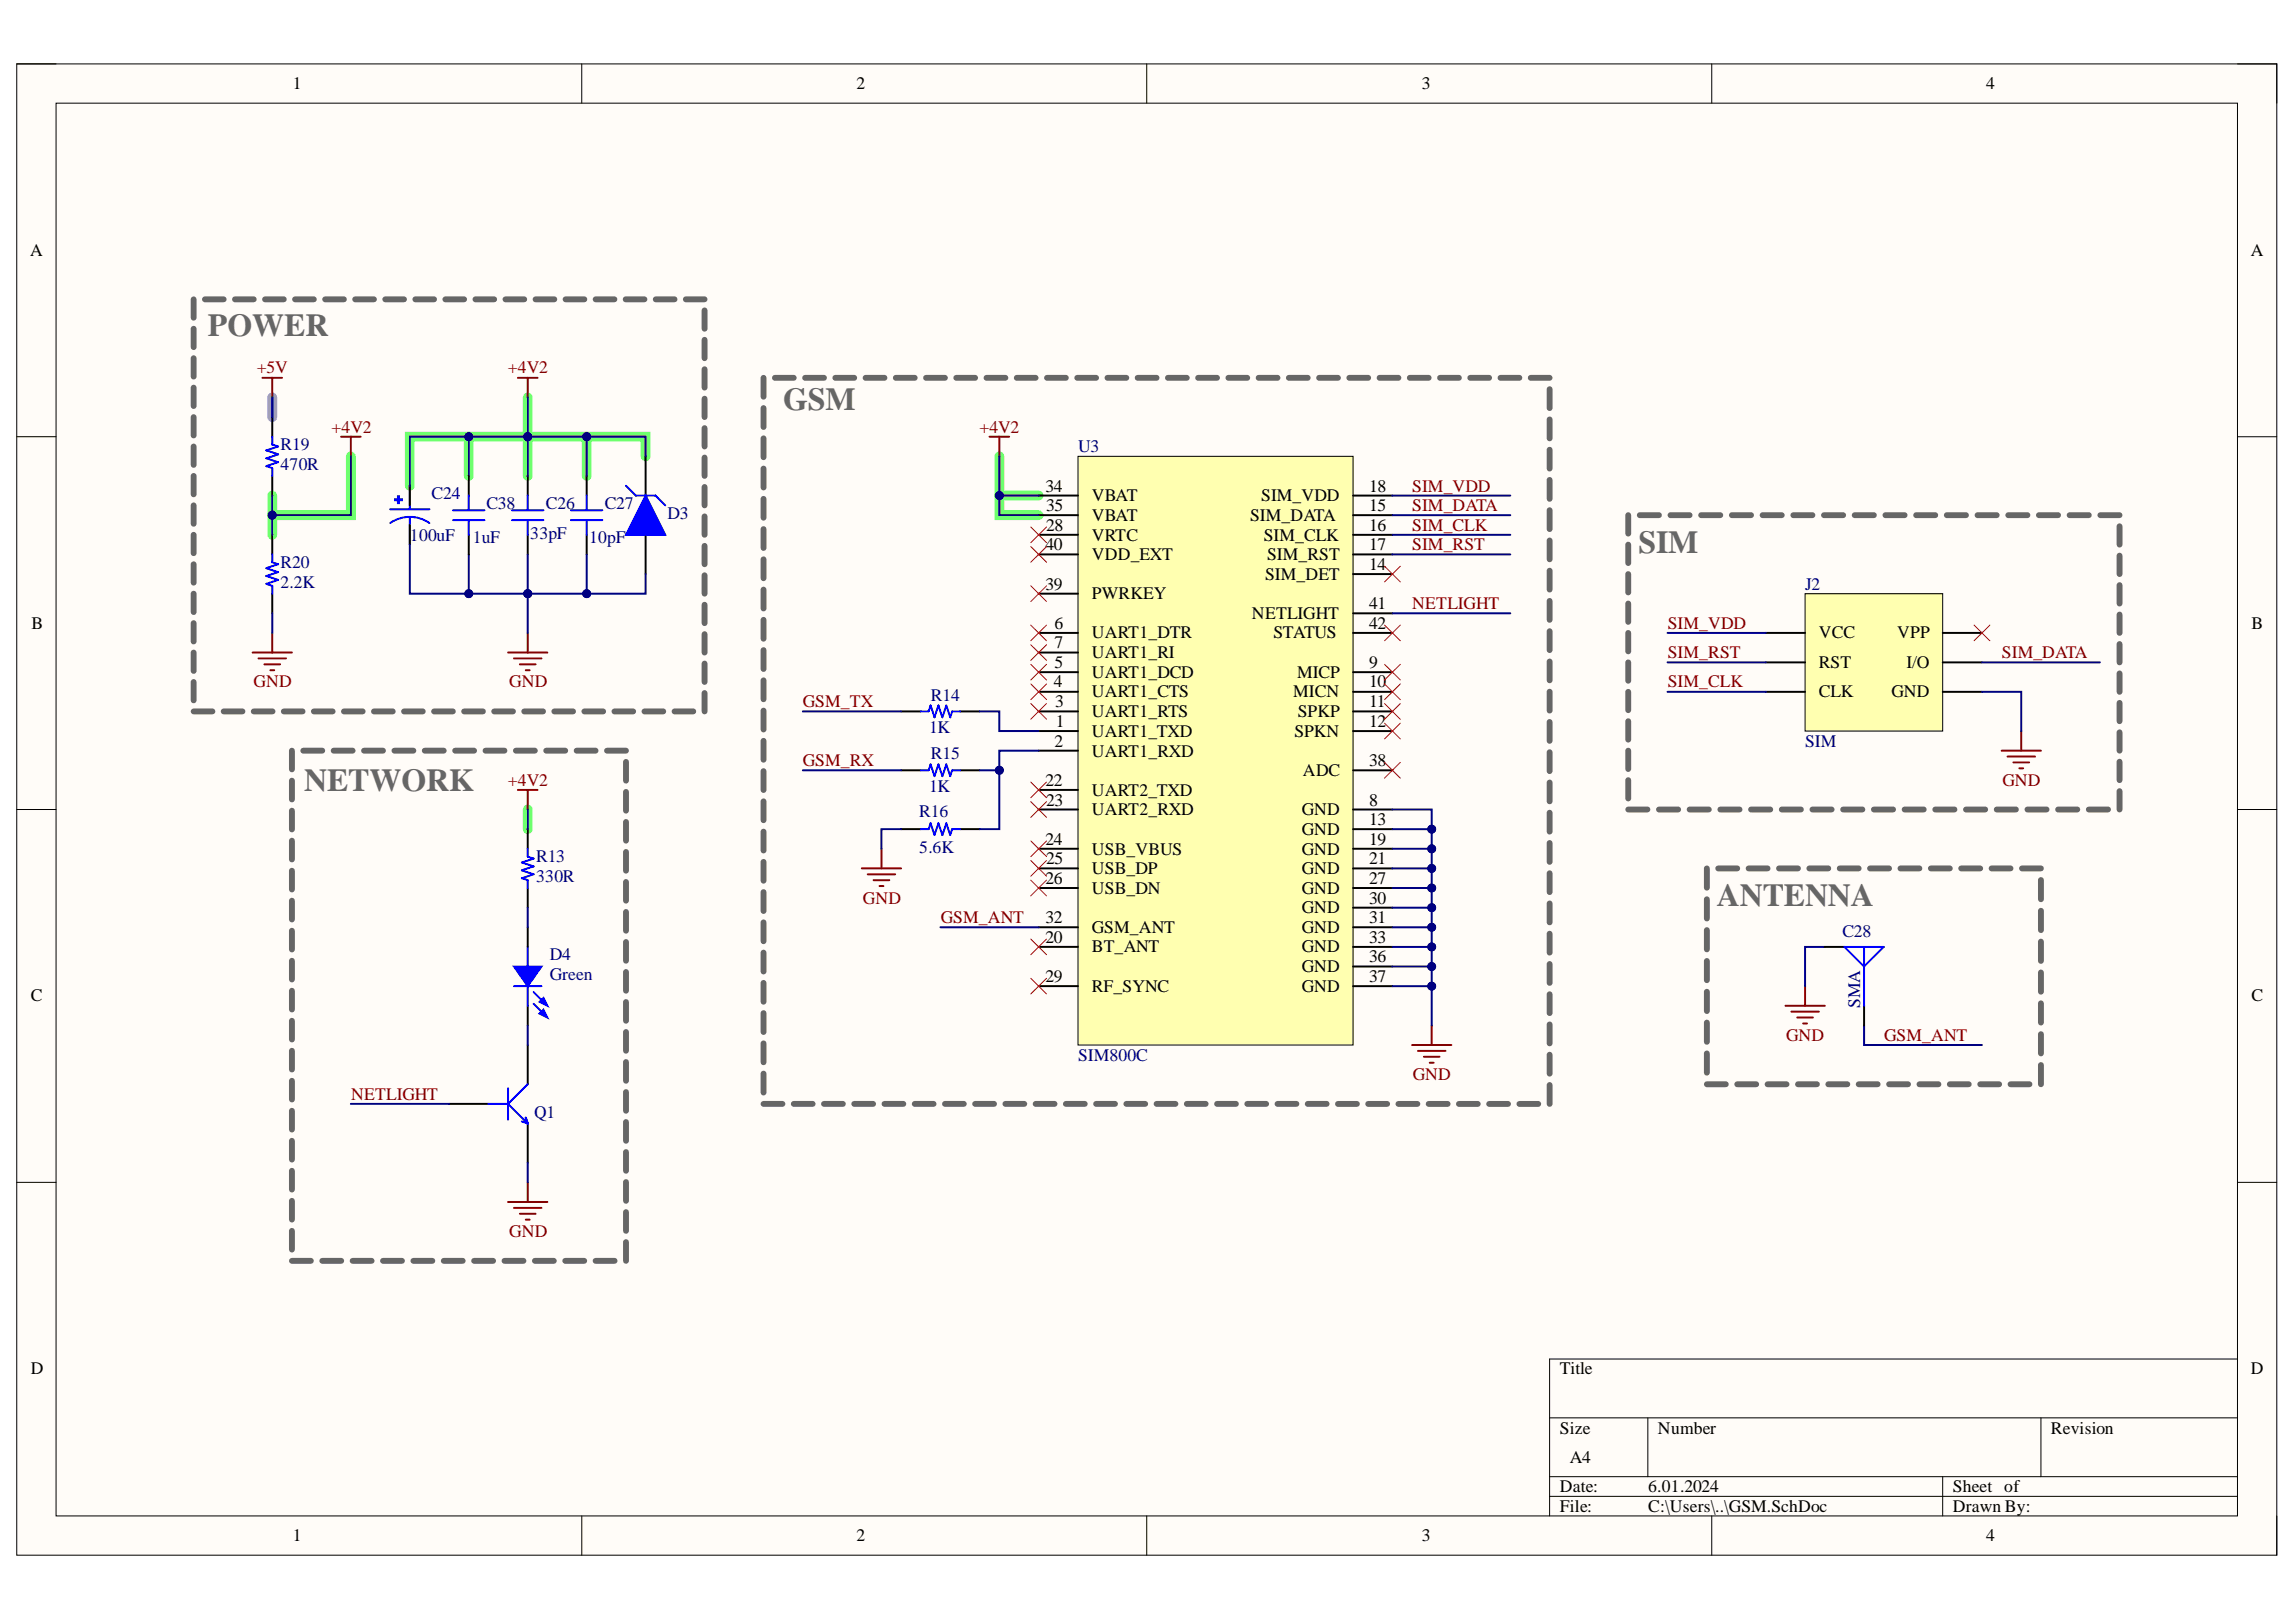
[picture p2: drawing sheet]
<svg xmlns="http://www.w3.org/2000/svg" width="297mm" height="210mm" viewBox="0 0 297 210" stroke-linecap="round" stroke-linejoin="round" font-family="sans-serif">
<defs><g id="words">
<g font-size="4.1" fill="#666">
<text x="26.9" y="43.4">POWER</text>
<text x="101.3" y="53.1">GSM</text>
<text x="212" y="71.6">SIM</text>
<text x="39.3" y="102.3">NETWORK</text>
<text x="222.1" y="117.3">ANTENNA</text>
</g>
<g font-size="2.3">
<text x="37.9" y="11.6">1</text>
<text x="110.8" y="11.6">2</text>
<text x="184" y="11.6">3</text>
<text x="257" y="11.6">4</text>
<text x="3.9" y="33.1">A</text>
<text x="291.2" y="33.1">A</text>
<text x="135.2" y="63.6">34</text>
<text x="141.3" y="64.9">VBAT</text>
<text x="163.2" y="64.9">SIM_VDD</text>
<text x="177.1" y="63.6">18</text>
<text x="135.2" y="71.2">40</text>
<text x="135.3" y="66.2">35</text>
<text x="135.3" y="68.7">28</text>
<text x="141.3" y="67.4">VBAT</text>
<text x="141.3" y="70">VRTC</text>
<text x="161.7" y="67.4">SIM_DATA</text>
<text x="163.5" y="70">SIM_CLK</text>
<text x="177.1" y="66.2">15</text>
<text x="177.1" y="71.2">17</text>
<text x="177.1" y="68.7">16</text>
<text x="135.2" y="76.3">39</text>
<text x="141.3" y="77.6">PWRKEY</text>
<text x="141.3" y="72.5">VDD_EXT</text>
<text x="163.7" y="75">SIM_DET</text>
<text x="163.9" y="72.5">SIM_RST</text>
<text x="177.1" y="73.8">14</text>
<text x="4.1" y="81.4">B</text>
<text x="136.4" y="81.4">6</text>
<text x="136.4" y="83.9">7</text>
<text x="141.3" y="82.6">UART1_DTR</text>
<text x="162" y="80.1">NETLIGHT</text>
<text x="164.8" y="82.6">STATUS</text>
<text x="177.1" y="78.8">41</text>
<text x="177.1" y="81.4">42</text>
<text x="235.3" y="82.6">VCC</text>
<text x="245.5" y="82.6">VPP</text>
<text x="291.3" y="81.4">B</text>
<text x="136.3" y="89">4</text>
<text x="136.4" y="86.4">5</text>
<text x="141.3" y="87.7">UART1_DCD</text>
<text x="141.3" y="85.2">UART1_RI</text>
<text x="167.8" y="87.7">MICP</text>
<text x="177.1" y="86.4">9</text>
<text x="177.1" y="89">10</text>
<text x="235.3" y="86.4">RST</text>
<text x="246.6" y="86.4">I/O</text>
<text x="136.5" y="91.5">3</text>
<text x="136.6" y="94.1">1</text>
<text x="141.3" y="92.8">UART1_RTS</text>
<text x="141.3" y="90.2">UART1_CTS</text>
<text x="141.3" y="95.4">UART1_TXD</text>
<text x="167.3" y="90.2">MICN</text>
<text x="167.5" y="95.4">SPKN</text>
<text x="167.9" y="92.8">SPKP</text>
<text x="177.1" y="91.5">11</text>
<text x="177.1" y="94.1">12</text>
<text x="235.3" y="90.2">CLK</text>
<text x="244.7" y="90.2">GND</text>
<text x="135.2" y="101.7">22</text>
<text x="136.4" y="96.6">2</text>
<text x="141.3" y="97.9">UART1_RXD</text>
<text x="168.6" y="100.4">ADC</text>
<text x="177.1" y="99.2">38</text>
<text x="135.3" y="104.3">23</text>
<text x="141.3" y="105.5">UART2_RXD</text>
<text x="141.3" y="103">UART2_TXD</text>
<text x="168.4" y="105.5">GND</text>
<text x="177.1" y="104.3">8</text>
<text x="177.1" y="106.8">13</text>
<text x="135.2" y="109.3">24</text>
<text x="135.3" y="111.9">25</text>
<text x="141.3" y="110.6">USB_VBUS</text>
<text x="141.3" y="113.1">USB_DP</text>
<text x="168.4" y="108.1">GND</text>
<text x="168.4" y="110.6">GND</text>
<text x="168.4" y="113.1">GND</text>
<text x="177.1" y="109.3">19</text>
<text x="177.1" y="111.9">21</text>
<text x="135.2" y="114.4">26</text>
<text x="135.2" y="119.5">32</text>
<text x="141.3" y="115.7">USB_DN</text>
<text x="168.4" y="115.7">GND</text>
<text x="168.4" y="118.2">GND</text>
<text x="177.1" y="114.4">27</text>
<text x="177.1" y="116.9">30</text>
<text x="177.1" y="119.5">31</text>
<text x="135.2" y="122">20</text>
<text x="141.3" y="120.7">GSM_ANT</text>
<text x="141.3" y="123.3">BT_ANT</text>
<text x="168.4" y="120.7">GND</text>
<text x="168.4" y="123.3">GND</text>
<text x="168.4" y="125.8">GND</text>
<text x="177.1" y="122">33</text>
<text x="177.1" y="124.5">36</text>
<text x="4" y="129.6">C</text>
<text x="135.2" y="127.1">29</text>
<text x="141.3" y="128.3">RF_SYNC</text>
<text x="168.4" y="128.3">GND</text>
<text x="177.1" y="127.1">37</text>
<text x="291.3" y="129.6">C</text>
<text x="4" y="177.8">D</text>
<text x="201.8" y="177.8">Title</text>
<text x="291.2" y="177.8">D</text>
<text x="201.8" y="185.5">Size</text>
<text x="214.5" y="185.5">Number</text>
<text x="265.3" y="185.5">Revision</text>
<text x="203.1" y="189.3">A4</text>
<text x="201.8" y="193.1">Date:</text>
<text x="201.8" y="195.7">File:</text>
<text x="213.2" y="193.1">6.01.2024</text>
<text x="213.2" y="195.7">C:\Users\..\GSM.SchDoc</text>
<text x="252.6" y="193.1">Sheet of</text>
<text x="252.6" y="195.7">Drawn By:</text>
<text x="37.9" y="199.5">1</text>
<text x="110.8" y="199.5">2</text>
<text x="184" y="199.5">3</text>
<text x="257" y="199.5">4</text>
</g>
<g font-size="2.3" fill="#800000">
<text x="33.2" y="48.3">+5V</text>
<text x="65.7" y="48.3">+4V2</text>
<text x="42.9" y="56">+4V2</text>
<text x="126.7" y="56">+4V2</text>
<text x="182.7" y="63.6">SIM_VDD</text>
<text x="182.7" y="68.7">SIM_CLK</text>
<text x="182.7" y="71.2">SIM_RST</text>
<text x="182.7" y="66.2">SIM_DATA</text>
<text x="182.7" y="78.8">NETLIGHT</text>
<text x="215.8" y="81.4">SIM_VDD</text>
<text x="32.8" y="89">GND</text>
<text x="65.9" y="89">GND</text>
<text x="215.8" y="85.2">SIM_RST</text>
<text x="215.8" y="89">SIM_CLK</text>
<text x="259" y="85.2">SIM_DATA</text>
<text x="103.9" y="91.5">GSM_TX</text>
<text x="65.7" y="101.7">+4V2</text>
<text x="103.9" y="99.2">GSM_RX</text>
<text x="259.1" y="101.7">GND</text>
<text x="111.6" y="116.9">GND</text>
<text x="121.7" y="119.5">GSM_ANT</text>
<text x="231.1" y="134.7">GND</text>
<text x="243.8" y="134.7">GSM_ANT</text>
<text x="45.4" y="142.4">NETLIGHT</text>
<text x="182.8" y="139.8">GND</text>
<text x="65.9" y="160.1">GND</text>
</g>
<g font-size="2.3" fill="#000080">
<text x="36.3" y="58.3">R19</text>
<text x="139.5" y="58.5">U3</text>
<text x="36.3" y="60.8">470R</text>
<text x="55.8" y="64.6">C24</text>
<text x="62.9" y="65.9">C38</text>
<text x="70.6" y="65.9">C26</text>
<text x="78.2" y="65.9">C27</text>
<text x="53" y="70">100uF</text>
<text x="61.2" y="70.2">1uF</text>
<text x="68.6" y="69.7">33pF</text>
<text x="76.2" y="70.2">10pF</text>
<text x="86.4" y="67.2">D3</text>
<text x="36.3" y="73.5">R20</text>
<text x="36.3" y="76">2.2K</text>
<text x="233.5" y="76.3">J2</text>
<text x="120.2" y="94.9">1K</text>
<text x="120.4" y="90.7">R14</text>
<text x="120.4" y="98.2">R15</text>
<text x="233.5" y="96.6">SIM</text>
<text x="118.9" y="105.8">R16</text>
<text x="120.2" y="102.5">1K</text>
<text x="69.4" y="111.6">R13</text>
<text x="118.9" y="110.3">5.6K</text>
<text x="69.4" y="114.1">330R</text>
<text x="71.1" y="124.3">D4</text>
<text x="238.3" y="121.2">C28</text>
<text x="71.1" y="126.8">Green</text>
<text x="240.6" y="130.4" transform="rotate(-90 240.6 130.4)">SMA</text>
<text x="139.5" y="137.3">SIM800C</text>
<text x="69.1" y="144.6">Q1</text>
</g>
</g></defs>
<path d="M2.2 8.3h292.4v193h-292.4z" fill-rule="evenodd" fill="#fffcf8"/>
<path d="M2.2 8.3h292.4v193h-292.4z" fill="none" stroke="#000" stroke-width=".13"/>
<path d="M7.3 13.4h282.2v182.8h-282.2z" fill-rule="evenodd" fill="#fffcf8"/>
<g fill="none" stroke="#000" stroke-width=".13">
<path d="M2.2 8.3h5.1M7.3 13.4h282.2v182.8h-282.2zM75.3 8.3v5M148.4 8.3v5M221.5 8.3v5.1M289.5 8.3h5.1v5.1M2.2 56.5h5.1M289.5 56.5h5.1M2.2 104.8h5.1M289.5 104.8h5.1M2.2 153h5.1M289.5 153h5.1"/>
<path d="M289.5 175.9h-89v20.3M75.3 196.2v5.1M148.4 196.2v5.1M200.5 183.5h89M200.5 191.1h89M200.5 193.6h89M213.2 183.5v7.6M221.5 196.2v5.1M251.3 191.1v5.1M264 183.5v7.6M294.6 196.2v5.1"/>
</g>
<path d="M45.4 59.1v7.6h-10.2M60.6 56.5v5.1M68.3 51.4v10.2M75.9 56.5v5.1M83.5 59.1v-2.6h-30.5v6.4M129.3 59.1v7.6h5.1M35.2 64.1v5.1M129.3 64.1h5.1M68.3 104.8v2.5" fill="none" stroke="#6eff6e" stroke-width="1.3"/>
<path d="M35.2 51.4v2.6" fill="none" stroke="#6e6eff" stroke-width="1.3"/>
<path d="M139.5 59.1h35.6v76.1h-35.6z" fill-rule="evenodd" fill="#ffffb0"/>
<path d="M139.5 59.1h35.6v76.1h-35.6z" fill="none" stroke="#000" stroke-width=".13"/>
<g fill="none" stroke="#000" stroke-width=".25">
<path d="M134.4 66.7h5.1M134.4 76.8h5.1M134.4 64.1h5.1M134.4 69.2h5.1M134.4 71.7h5.1M175.1 74.3h5M175.1 66.7h5M175.1 64.1h5M175.1 69.2h5M175.1 71.7h5M175.1 79.4h5M134.4 87h5.1"/>
<path d="M134.4 89.5h5.1M134.4 81.9h5.1M134.4 92.1h5.1M134.4 97.1h5.1M134.4 94.6h5.1M134.4 84.4h5.1M175.1 99.7h5M175.1 87h5M175.1 89.5h5M175.1 81.9h5M175.1 92.1h5M175.1 94.6h5"/>
<path d="M134.4 104.8h5.1M134.4 109.8h5.1M134.4 112.4h5.1M134.4 114.9h5.1M134.4 120h5.1M134.4 102.2h5.1M175.1 104.8h5M175.1 109.8h5M175.1 112.4h5M175.1 114.9h5M175.1 120h5M175.1 107.3h5"/>
<path d="M175.1 117.5h5M134.4 122.5h5.1M134.4 127.6h5.1M175.1 122.5h5M175.1 127.6h5M175.1 125.1h5"/>
</g>
<path d="M233.5 76.8h17.8v17.8h-17.8z" fill-rule="evenodd" fill="#ffffb0"/>
<path d="M233.5 76.8h17.8v17.8h-17.8z" fill="none" stroke="#000" stroke-width=".13"/>
<path d="M228.4 85.7h5.1M228.4 81.9h5.1M228.4 89.5h5.1M251.3 85.7h5.1M251.3 81.9h5.1M251.3 89.5h5.1" fill="none" stroke="#000" stroke-width=".25"/>
<path d="M66.5 127.6h3.6M68.3 122.5v2.6" fill="none" stroke="#00f" stroke-width=".25"/>
<path d="M66.5 125.1h3.6l-1.8 2.5z" fill-rule="evenodd" fill="#00f"/>
<path d="M66.5 125.1h3.6l-1.8 2.5z" fill="none" stroke="#00f" stroke-width=".25"/>
<path d="M69.8 131.2l.5-.5 .5 1z" fill-rule="evenodd" fill="#00f"/>
<path d="M69.8 131.2l.5-.5 .5 1z" fill="none" stroke="#00f" stroke-width=".25"/>
<path d="M69.8 129.6l.5-.5 .5 1.1z" fill-rule="evenodd" fill="#00f"/>
<path d="M68.3 127.6v2.6M69 128.4l1.6 1.5M69 129.9l1.6 1.5M69.8 129.6l.5-.5 .5 1.1zM63.2 142.9h2.5M65.7 140.8v4.1M65.7 142.9l2.6 2.5M67.5 145.1l.8 .3M68 144.6l.3 .8M68.3 140.3l-2.6 2.6" fill="none" stroke="#00f" stroke-width=".25"/>
<path d="M68.3 120v2.5M68.3 130.2v2.5M68.3 135.2v5.1M58.1 142.9h5.1M68.3 145.4v5.1" fill="none" stroke="#000" stroke-width=".25"/>
<path d="M182.7 135.2h5.1M183.4 136h3.6M184.2 136.8h2M185 137.5h.5M185.2 132.7v2.5" fill="none" stroke="#800000" stroke-width=".25"/>
<path d="M51.5 64.2h.1v.9h-.1z" fill-rule="evenodd" fill="#00f"/>
<path d="M51.5 64.2h.1v.9h-.1z" fill="none" stroke="#00f" stroke-width=".25"/>
<path d="M51.1 64.6h.9v.1h-.9z" fill-rule="evenodd" fill="#00f"/>
<g fill="none" stroke="#00f" stroke-width=".25">
<path d="M50.5 67.7a4.4 4.4 0 0 1 5.1 0M50.5 65.9h5.1M51.1 64.6h.9v.1h-.9zM53 62.9v3M53 66.9v3.6M66.2 66h4.1M66.2 67.3h4.1M68.3 64.1v1.9M68.3 67.3v1.9M73.9 66h4M73.9 67.3h4M75.9 64.1v1.9"/>
<path d="M75.9 67.3v1.9"/>
</g>
<path d="M83.5 59.1v5M53 62.9v2.5M53 67.9v2.6M68.3 61.6v2.5M68.3 69.2v2.5M75.9 61.6v2.5M75.9 69.2v2.5M83.5 69.2v5.1" fill="none" stroke="#000" stroke-width=".25"/>
<path d="M83.5 64.1l2.6 5.1h-5.1z" fill="#00f"/>
<path d="M35.2 56.5v1l.8 .3-1.5 .5 1.5 .5-1.5 .5 1.5 .5-1.5 .5 .7 .3v1M35.2 71.7v1.1l.8 .2-1.5 .5 1.5 .5-1.5 .5 1.5 .5-1.5 .6 .7 .2v1M81 62.9l1.3 1.2h2.5l1.3 1.3M83.5 64.1l2.6 5.1h-5.1zM119.1 92.1h1l.3-.8 .5 1.5 .5-1.5 .5 1.5 .5-1.5 .5 1.5 .3-.7h1M119.1 99.7h1l.3-.8 .5 1.5 .5-1.5 .5 1.5 .5-1.5 .5 1.5 .3-.7h1M68.3 109.8v1.1l.7 .2-1.5 .5 1.5 .5-1.5 .5 1.5 .5-1.5 .6 .8 .2v1M119.1 107.3h1l.3-.8 .5 1.6 .5-1.6 .5 1.6 .5-1.6 .5 1.6 .3-.8h1" fill="none" stroke="#00f" stroke-width=".25"/>
<g fill="none" stroke="#800000" stroke-width=".25">
<path d="M33.9 48.9h2.6M35.2 48.9v2.5M44.1 56.5h2.6M45.4 56.5v2.6M67 48.9h2.5M68.3 48.9v2.5M128 56.5h2.6M129.3 56.5v2.6M32.7 84.4h5.1M33.4 85.2h3.6M34.2 86h2M35 86.7h.5"/>
<path d="M35.2 81.9v2.5M65.7 84.4h5.1M66.5 85.2h3.6M67.3 86h2M68 86.7h.5M68.3 81.9v2.5M259 97.1h5M259.7 97.9h3.6M260.5 98.7h2M261.2 99.4h.5M261.5 94.6v2.5M67 102.2h2.5"/>
<path d="M68.3 102.2v2.6M111.5 112.4h5.1M112.3 113.1h3.5M113 113.9h2.1M113.8 114.7h.5M114 109.8v2.6M231 130.2h5.1M231.8 130.9h3.5M232.5 131.7h2M233.3 132.4h.5M233.5 127.6v2.6M65.7 155.5h5.1"/>
<path d="M66.5 156.3h3.6M67.3 157.1h2M68 157.8h.5M68.3 153v2.5"/>
</g>
<g fill="none" stroke="#f00" stroke-width=".13">
<path d="M133.4 68.2l2 2M133.4 70.7l2 2.1M133.4 75.8l2 2M135.4 68.2l-2 2M135.4 70.7l-2 2.1M135.4 75.8l-2 2M179.1 73.3l2.1 2M181.2 73.3l-2.1 2M133.4 80.9l2 2M133.4 83.4l2 2.1M133.4 86l2 2M133.4 88.5l2 2"/>
<path d="M133.4 91l2 2.1M135.4 80.9l-2 2M135.4 83.4l-2 2.1M135.4 86l-2 2M135.4 88.5l-2 2M135.4 91l-2 2.1M179.1 98.7l2.1 2M179.1 91.1l2.1 2M179.1 88.5l2.1 2M179.1 86l2.1 2M179.1 80.9l2.1 2M179.1 93.6l2.1 2"/>
<path d="M181.2 98.7l-2.1 2M181.2 91.1l-2.1 2M181.2 88.5l-2.1 2M181.2 86l-2.1 2M181.2 80.9l-2.1 2M181.2 93.6l-2.1 2M255.4 80.9l2 2M257.4 80.9l-2 2M133.4 101.2l2 2M133.4 103.7l2 2.1M133.4 108.8l2 2.1M133.4 111.4l2 2"/>
<path d="M133.4 113.9l2 2M135.4 101.2l-2 2M135.4 103.7l-2 2.1M135.4 108.8l-2 2.1M135.4 111.4l-2 2M135.4 113.9l-2 2M133.4 121.5l2 2.1M133.4 126.6l2 2M135.4 121.5l-2 2.1M135.4 126.6l-2 2"/>
</g>
<path d="M35.2 54v2.5M35.2 61.6v2.5M35.2 69.2v2.5M35.2 76.8v2.6M116.6 92.1h2.5M116.6 99.7h2.5M124.2 92.1h2.5M124.2 99.7h2.5M68.3 107.3v2.5M68.3 114.9v2.6M116.6 107.3h2.5M124.2 107.3h2.5" fill="none" stroke="#000" stroke-width=".25"/>
<g fill="none" stroke="#666" stroke-width=".76">
<path d="M25.1 38.7v2.4M26.5 38.7h2.4M30.4 38.7h2.4M34.3 38.7h2.4M38.2 38.7h2.4M42.1 38.7h2.4M45.9 38.7h2.5M49.8 38.7h2.5M53.7 38.7h2.5M57.6 38.7h2.4M61.5 38.7h2.4M65.4 38.7h2.4"/>
<path d="M69.3 38.7h2.4M73.2 38.7h2.4M77.1 38.7h2.4M80.9 38.7h2.5M84.8 38.7h2.5M88.7 38.7h2.5M25.1 42.5v2.4M25.1 46.4v2.3M25.1 50.2v2.3M25.1 54v2.4M25.1 57.8v2.4M91.2 40.2v2.3"/>
<path d="M91.2 44v2.4M91.2 47.8v2.4M91.2 51.6v2.4M91.2 55.4v2.4M91.2 59.2v2.4M98.8 48.9v2.4M98.8 52.8v2.5M98.8 56.7v2.5M100.2 48.9h2.5M104.2 48.9h2.4M108.1 48.9h2.4M112 48.9h2.4"/>
<path d="M115.9 48.9h2.4M119.8 48.9h2.5M123.7 48.9h2.5M127.6 48.9h2.5M131.5 48.9h2.5M135.5 48.9h2.4M139.4 48.9h2.4M143.3 48.9h2.4M147.2 48.9h2.4M151.1 48.9h2.4M155 48.9h2.5M158.9 48.9h2.5"/>
<path d="M162.8 48.9h2.5M166.7 48.9h2.5M170.7 48.9h2.4M174.6 48.9h2.4M178.5 48.9h2.4M182.4 48.9h2.4M186.3 48.9h2.4M190.2 48.9h2.5M194.1 48.9h2.5M198 48.9h2.5M200.5 50.4v2.4M200.5 54.3v2.4"/>
<path d="M200.5 58.2v2.4M25.1 61.6v2.4M25.1 65.4v2.4M25.1 69.2v2.4M25.1 73v2.4M25.1 76.8v2.4M91.2 63v2.4M91.2 66.8v2.4M91.2 70.6v2.4M91.2 74.4v2.4M91.2 78.3v2.3M98.8 60.6v2.5"/>
<path d="M98.8 64.6v2.4M98.8 68.5v2.4M98.8 72.4v2.4M98.8 76.3v2.4M200.5 62.1v2.5M200.5 66v2.5M200.5 69.9v2.5M200.5 73.8v2.5M200.5 77.8v2.4M210.6 66.7v2.4M210.6 70.5v2.4M210.6 74.3v2.4"/>
<path d="M210.6 78.1v2.4M212.1 66.7h2.5M216.1 66.7h2.5M220.1 66.7h2.5M224.1 66.7h2.4M228 66.7h2.5M232 66.7h2.5M236 66.7h2.5M239.9 66.7h2.5M243.9 66.7h2.5M247.9 66.7h2.5M251.9 66.7h2.4"/>
<path d="M255.8 66.7h2.5M259.8 66.7h2.5M263.8 66.7h2.5M267.8 66.7h2.4M271.7 66.7h2.5M274.2 68.1v2.4M274.2 71.9v2.4M274.2 75.7v2.4M274.2 79.5v2.4M25.1 80.6v2.4M25.1 84.4v2.4M25.1 88.3v2.3"/>
<path d="M25.1 92.1h2.4M28.9 92.1h2.5M32.8 92.1h2.5M36.7 92.1h2.4M37.8 97.1v2.5M39.2 97.1h2.5M40.6 92.1h2.4M43.2 97.1h2.4M44.5 92.1h2.4M47.1 97.1h2.4M48.4 92.1h2.4M51 97.1h2.5"/>
<path d="M52.3 92.1h2.4M55 97.1h2.4M56.2 92.1h2.4M58.9 97.1h2.4M60 92.1h2.5M62.8 97.1h2.5M63.9 92.1h2.5M66.7 97.1h2.5M67.8 92.1h2.5M70.7 97.1h2.4M71.7 92.1h2.4M74.6 97.1h2.5"/>
<path d="M75.6 92.1h2.4M78.5 97.1h2.5M79.5 92.1h2.4M81 98.6v2.4M83.4 92.1h2.4M87.3 92.1h2.4M91.2 82.1v2.3M91.2 85.9v2.4M91.2 89.7v2.4M98.8 80.2v2.5M98.8 84.1v2.5M98.8 88v2.5"/>
<path d="M98.8 92v2.4M98.8 95.9v2.4M98.8 99.8v2.4M200.5 81.7v2.4M200.5 85.6v2.4M200.5 89.5v2.5M200.5 93.4v2.5M200.5 97.3v2.5M210.6 81.9v2.4M210.6 85.7v2.4M210.6 89.5v2.4M210.6 93.3v2.4"/>
<path d="M210.6 97.1v2.4M274.2 83.3v2.4M274.2 87.1v2.4M274.2 91v2.3M274.2 94.8v2.3M274.2 98.6v2.4M37.8 101v2.5M37.8 104.9v2.4M37.8 108.8v2.4M37.8 112.7v2.4M37.8 116.6v2.4M81 102.5v2.4"/>
<path d="M81 106.4v2.4M81 110.2v2.5M81 114.1v2.5M81 118v2.4M98.8 103.7v2.4M98.8 107.6v2.5M98.8 111.5v2.5M98.8 115.4v2.5M98.8 119.4v2.4M200.5 101.3v2.4M200.5 105.2v2.4M200.5 109.1v2.4"/>
<path d="M200.5 113v2.4M200.5 116.9v2.5M210.6 101v2.3M210.6 104.8h2.5M214.6 104.8h2.5M218.6 104.8h2.5M220.8 112.4v2.5M220.8 116.4v2.5M222.3 112.4h2.5M222.6 104.8h2.4M226.2 112.4h2.5M226.5 104.8h2.5"/>
<path d="M230.2 112.4h2.4M230.5 104.8h2.5M234.1 112.4h2.4M234.5 104.8h2.5M238 112.4h2.5M238.5 104.8h2.4M241.9 112.4h2.5M242.4 104.8h2.5M245.9 112.4h2.4M246.4 104.8h2.5M249.8 112.4h2.5M250.4 104.8h2.5"/>
<path d="M253.7 112.4h2.5M254.3 104.8h2.5M257.7 112.4h2.4M258.3 104.8h2.5M261.6 112.4h2.4M262.3 104.8h2.5M264 113.9v2.5M264 117.9v2.5M266.3 104.8h2.4M270.2 104.8h2.5M274.2 102.4v2.4M37.8 120.4v2.5"/>
<path d="M37.8 124.3v2.5M37.8 128.2v2.4M37.8 132.1v2.4M37.8 136v2.4M37.8 139.9v2.4M81 121.9v2.4M81 125.8v2.4M81 129.7v2.4M81 133.6v2.4M81 137.4v2.5M98.8 123.3v2.4M98.8 127.2v2.4"/>
<path d="M98.8 131.1v2.5M98.8 135v2.5M98.8 138.9v2.5M200.5 120.8v2.5M200.5 124.7v2.5M200.5 128.7v2.4M200.5 132.6v2.4M200.5 136.5v2.4M220.8 120.4v2.5M220.8 124.4v2.5M220.8 128.3v2.5M220.8 132.3v2.5"/>
<path d="M220.8 136.3v2.5M264 121.9v2.5M264 125.8v2.5M264 129.8v2.5M264 133.8v2.5M264 137.8v2.5M37.8 143.7v2.5M37.8 147.6v2.5M37.8 151.5v2.4M37.8 155.4v2.4M37.8 159.3v2.4M81 141.3v2.4"/>
<path d="M81 145.2v2.4M81 149.1v2.4M81 153v2.4M81 156.9v2.4M98.8 142.9h2.4M102.7 142.9h2.4M106.6 142.9h2.4M110.5 142.9h2.5M114.4 142.9h2.5M118.3 142.9h2.5M122.3 142.9h2.4M126.2 142.9h2.4"/>
<path d="M130.1 142.9h2.4M134 142.9h2.4M137.9 142.9h2.4M141.8 142.9h2.5M145.7 142.9h2.5M149.6 142.9h2.5M153.5 142.9h2.5M157.5 142.9h2.4M161.4 142.9h2.4M165.3 142.9h2.4M169.2 142.9h2.4M173.1 142.9h2.4"/>
<path d="M177 142.9h2.5M180.9 142.9h2.5M184.8 142.9h2.5M188.7 142.9h2.5M192.7 142.9h2.4M196.6 142.9h2.4M200.5 140.4v2.5M220.8 140.3h2.5M224.8 140.3h2.4M228.7 140.3h2.4M232.6 140.3h2.5M236.5 140.3h2.5"/>
<path d="M240.5 140.3h2.4M244.4 140.3h2.4M248.3 140.3h2.5M252.3 140.3h2.4M256.2 140.3h2.4M260.1 140.3h2.5M37.8 163.2h2.4M41.7 163.2h2.4M45.6 163.2h2.5M49.5 163.2h2.5M53.5 163.2h2.4M57.4 163.2h2.5"/>
<path d="M61.3 163.2h2.5M65.3 163.2h2.4M69.2 163.2h2.5M73.1 163.2h2.5M77.1 163.2h2.4M81 160.7v2.5"/>
</g>
<path d="M185.2 120v2.5" fill="none" stroke="#000080" stroke-width=".25"/>
<circle cx="185.2" cy="122.5" r=".51" fill="#000080"/>
<circle cx="185.2" cy="122.5" r=".51" fill="none" stroke="#000080" stroke-width=".13"/>
<circle cx="185.2" cy="120" r=".51" fill="#000080"/>
<circle cx="185.2" cy="120" r=".51" fill="none" stroke="#000080" stroke-width=".13"/>
<path d="M45.4 59.1v7.6h-10.2" fill="none" stroke="#000080" stroke-width=".25"/>
<circle cx="35.2" cy="66.7" r=".51" fill="#000080"/>
<circle cx="35.2" cy="66.7" r=".51" fill="none" stroke="#000080" stroke-width=".13"/>
<path d="M53 70.5v6.3h30.5v-2.5M45.4 142.9h12.7" fill="none" stroke="#000080" stroke-width=".25"/>
<circle cx="60.6" cy="76.8" r=".51" fill="#000080"/>
<circle cx="60.6" cy="76.8" r=".51" fill="none" stroke="#000080" stroke-width=".13"/>
<circle cx="68.3" cy="76.8" r=".51" fill="#000080"/>
<circle cx="68.3" cy="76.8" r=".51" fill="none" stroke="#000080" stroke-width=".13"/>
<circle cx="75.9" cy="76.8" r=".51" fill="#000080"/>
<circle cx="75.9" cy="76.8" r=".51" fill="none" stroke="#000080" stroke-width=".13"/>
<path d="M83.5 59.1v-2.6h-30.5v6.4" fill="none" stroke="#000080" stroke-width=".25"/>
<circle cx="60.6" cy="56.5" r=".51" fill="#000080"/>
<circle cx="60.6" cy="56.5" r=".51" fill="none" stroke="#000080" stroke-width=".13"/>
<circle cx="68.3" cy="56.5" r=".51" fill="#000080"/>
<circle cx="68.3" cy="56.5" r=".51" fill="none" stroke="#000080" stroke-width=".13"/>
<circle cx="75.9" cy="56.5" r=".51" fill="#000080"/>
<circle cx="75.9" cy="56.5" r=".51" fill="none" stroke="#000080" stroke-width=".13"/>
<path d="M103.9 99.7h12.7M129.3 99.7v7.6h-2.6M116.6 107.3h-2.6v2.5M121.7 120h12.7" fill="none" stroke="#000080" stroke-width=".25"/>
<circle cx="129.3" cy="99.7" r=".51" fill="#000080"/>
<circle cx="129.3" cy="99.7" r=".51" fill="none" stroke="#000080" stroke-width=".13"/>
<path d="M134.4 97.1h-5.1v2.6h-2.6" fill="none" stroke="#000080" stroke-width=".25"/>
<circle cx="129.3" cy="99.7" r=".51" fill="#000080"/>
<circle cx="129.3" cy="99.7" r=".51" fill="none" stroke="#000080" stroke-width=".13"/>
<path d="M129.3 59.1v7.6h5.1M126.7 92.1h2.6v2.5h5.1" fill="none" stroke="#000080" stroke-width=".25"/>
<circle cx="129.3" cy="64.1" r=".51" fill="#000080"/>
<circle cx="129.3" cy="64.1" r=".51" fill="none" stroke="#000080" stroke-width=".13"/>
<path d="M129.3 64.1h5.1" fill="none" stroke="#000080" stroke-width=".25"/>
<circle cx="129.3" cy="64.1" r=".51" fill="#000080"/>
<circle cx="129.3" cy="64.1" r=".51" fill="none" stroke="#000080" stroke-width=".13"/>
<path d="M180.1 127.6h5.1v5.1" fill="none" stroke="#000080" stroke-width=".25"/>
<circle cx="185.2" cy="127.6" r=".51" fill="#000080"/>
<circle cx="185.2" cy="127.6" r=".51" fill="none" stroke="#000080" stroke-width=".13"/>
<path d="M180.1 125.1h5.1v2.5" fill="none" stroke="#000080" stroke-width=".25"/>
<circle cx="185.2" cy="125.1" r=".51" fill="#000080"/>
<circle cx="185.2" cy="125.1" r=".51" fill="none" stroke="#000080" stroke-width=".13"/>
<circle cx="185.2" cy="127.6" r=".51" fill="#000080"/>
<circle cx="185.2" cy="127.6" r=".51" fill="none" stroke="#000080" stroke-width=".13"/>
<path d="M180.1 122.5h5.1v2.6" fill="none" stroke="#000080" stroke-width=".25"/>
<circle cx="185.2" cy="122.5" r=".51" fill="#000080"/>
<circle cx="185.2" cy="122.5" r=".51" fill="none" stroke="#000080" stroke-width=".13"/>
<circle cx="185.2" cy="125.1" r=".51" fill="#000080"/>
<circle cx="185.2" cy="125.1" r=".51" fill="none" stroke="#000080" stroke-width=".13"/>
<path d="M180.1 104.8h5.1v15.2h-5.1" fill="none" stroke="#000080" stroke-width=".25"/>
<circle cx="185.2" cy="120" r=".51" fill="#000080"/>
<circle cx="185.2" cy="120" r=".51" fill="none" stroke="#000080" stroke-width=".13"/>
<circle cx="185.2" cy="117.5" r=".51" fill="#000080"/>
<circle cx="185.2" cy="117.5" r=".51" fill="none" stroke="#000080" stroke-width=".13"/>
<circle cx="185.2" cy="114.9" r=".51" fill="#000080"/>
<circle cx="185.2" cy="114.9" r=".51" fill="none" stroke="#000080" stroke-width=".13"/>
<circle cx="185.2" cy="112.4" r=".51" fill="#000080"/>
<circle cx="185.2" cy="112.4" r=".51" fill="none" stroke="#000080" stroke-width=".13"/>
<circle cx="185.2" cy="109.8" r=".51" fill="#000080"/>
<circle cx="185.2" cy="109.8" r=".51" fill="none" stroke="#000080" stroke-width=".13"/>
<circle cx="185.2" cy="107.3" r=".51" fill="#000080"/>
<circle cx="185.2" cy="107.3" r=".51" fill="none" stroke="#000080" stroke-width=".13"/>
<path d="M180.1 117.5h5.1" fill="none" stroke="#000080" stroke-width=".25"/>
<circle cx="185.2" cy="117.5" r=".51" fill="#000080"/>
<circle cx="185.2" cy="117.5" r=".51" fill="none" stroke="#000080" stroke-width=".13"/>
<path d="M180.1 114.9h5.1" fill="none" stroke="#000080" stroke-width=".25"/>
<circle cx="185.2" cy="114.9" r=".51" fill="#000080"/>
<circle cx="185.2" cy="114.9" r=".51" fill="none" stroke="#000080" stroke-width=".13"/>
<path d="M180.1 112.4h5.1" fill="none" stroke="#000080" stroke-width=".25"/>
<circle cx="185.2" cy="112.4" r=".51" fill="#000080"/>
<circle cx="185.2" cy="112.4" r=".51" fill="none" stroke="#000080" stroke-width=".13"/>
<path d="M180.1 109.8h5.1" fill="none" stroke="#000080" stroke-width=".25"/>
<circle cx="185.2" cy="109.8" r=".51" fill="#000080"/>
<circle cx="185.2" cy="109.8" r=".51" fill="none" stroke="#000080" stroke-width=".13"/>
<path d="M180.1 107.3h5.1" fill="none" stroke="#000080" stroke-width=".25"/>
<circle cx="185.2" cy="107.3" r=".51" fill="#000080"/>
<circle cx="185.2" cy="107.3" r=".51" fill="none" stroke="#000080" stroke-width=".13"/>
<g fill="none" stroke="#000080" stroke-width=".25">
<path d="M35.2 64.1v5.1M35.2 79.4v2.5M180.1 79.4h15.3M180.1 71.7h15.3M180.1 69.2h15.3M180.1 66.7h15.3M180.1 64.1h15.3M215.7 89.5h12.7M215.7 85.7h12.7M215.7 81.9h12.7M256.4 89.5h5.1v5.1M256.4 85.7h15.3"/>
<path d="M236.1 122.5h-2.6v5.1M241.2 132.7v2.5h15.2"/>
</g>
<circle cx="35.2" cy="66.7" r=".51" fill="#000080"/>
<circle cx="35.2" cy="66.7" r=".51" fill="none" stroke="#000080" stroke-width=".13"/>
<path d="M35.2 51.4v2.6M60.6 71.7v5.1" fill="none" stroke="#000080" stroke-width=".25"/>
<circle cx="60.6" cy="76.8" r=".51" fill="#000080"/>
<circle cx="60.6" cy="76.8" r=".51" fill="none" stroke="#000080" stroke-width=".13"/>
<path d="M60.6 56.5v5.1" fill="none" stroke="#000080" stroke-width=".25"/>
<circle cx="60.6" cy="56.5" r=".51" fill="#000080"/>
<circle cx="60.6" cy="56.5" r=".51" fill="none" stroke="#000080" stroke-width=".13"/>
<path d="M68.3 76.8v5.1M68.3 104.8v2.5M68.3 117.5v2.5M68.3 132.7v2.5M68.3 150.5v2.5" fill="none" stroke="#000080" stroke-width=".25"/>
<circle cx="68.3" cy="76.8" r=".51" fill="#000080"/>
<circle cx="68.3" cy="76.8" r=".51" fill="none" stroke="#000080" stroke-width=".13"/>
<path d="M68.3 71.7v5.1" fill="none" stroke="#000080" stroke-width=".25"/>
<circle cx="68.3" cy="76.8" r=".51" fill="#000080"/>
<circle cx="68.3" cy="76.8" r=".51" fill="none" stroke="#000080" stroke-width=".13"/>
<path d="M68.3 56.5v5.1" fill="none" stroke="#000080" stroke-width=".25"/>
<circle cx="68.3" cy="56.5" r=".51" fill="#000080"/>
<circle cx="68.3" cy="56.5" r=".51" fill="none" stroke="#000080" stroke-width=".13"/>
<path d="M68.3 51.4v5.1" fill="none" stroke="#000080" stroke-width=".25"/>
<circle cx="68.3" cy="56.5" r=".51" fill="#000080"/>
<circle cx="68.3" cy="56.5" r=".51" fill="none" stroke="#000080" stroke-width=".13"/>
<path d="M75.9 71.7v5.1" fill="none" stroke="#000080" stroke-width=".25"/>
<circle cx="75.9" cy="76.8" r=".51" fill="#000080"/>
<circle cx="75.9" cy="76.8" r=".51" fill="none" stroke="#000080" stroke-width=".13"/>
<path d="M75.9 56.5v5.1" fill="none" stroke="#000080" stroke-width=".25"/>
<circle cx="75.9" cy="56.5" r=".51" fill="#000080"/>
<circle cx="75.9" cy="56.5" r=".51" fill="none" stroke="#000080" stroke-width=".13"/>
<path d="M103.9 92.1h12.7" fill="none" stroke="#000080" stroke-width=".25"/>
<path d="M60.6 61.6v2.5M60.6 69.2v2.5M236.1 122.5h2.5M241.2 130.2v2.5" fill="none" stroke="#000" stroke-width=".25"/>
<path d="M58.6 66h4.1M58.6 67.3h4.1M60.6 64.1v1.9M60.6 67.3v1.9M238.6 122.5h5.1l-2.5 2.6zM241.2 122.5v7.7" fill="none" stroke="#00f" stroke-width=".25"/>
<use href="#words"/>
</svg>
